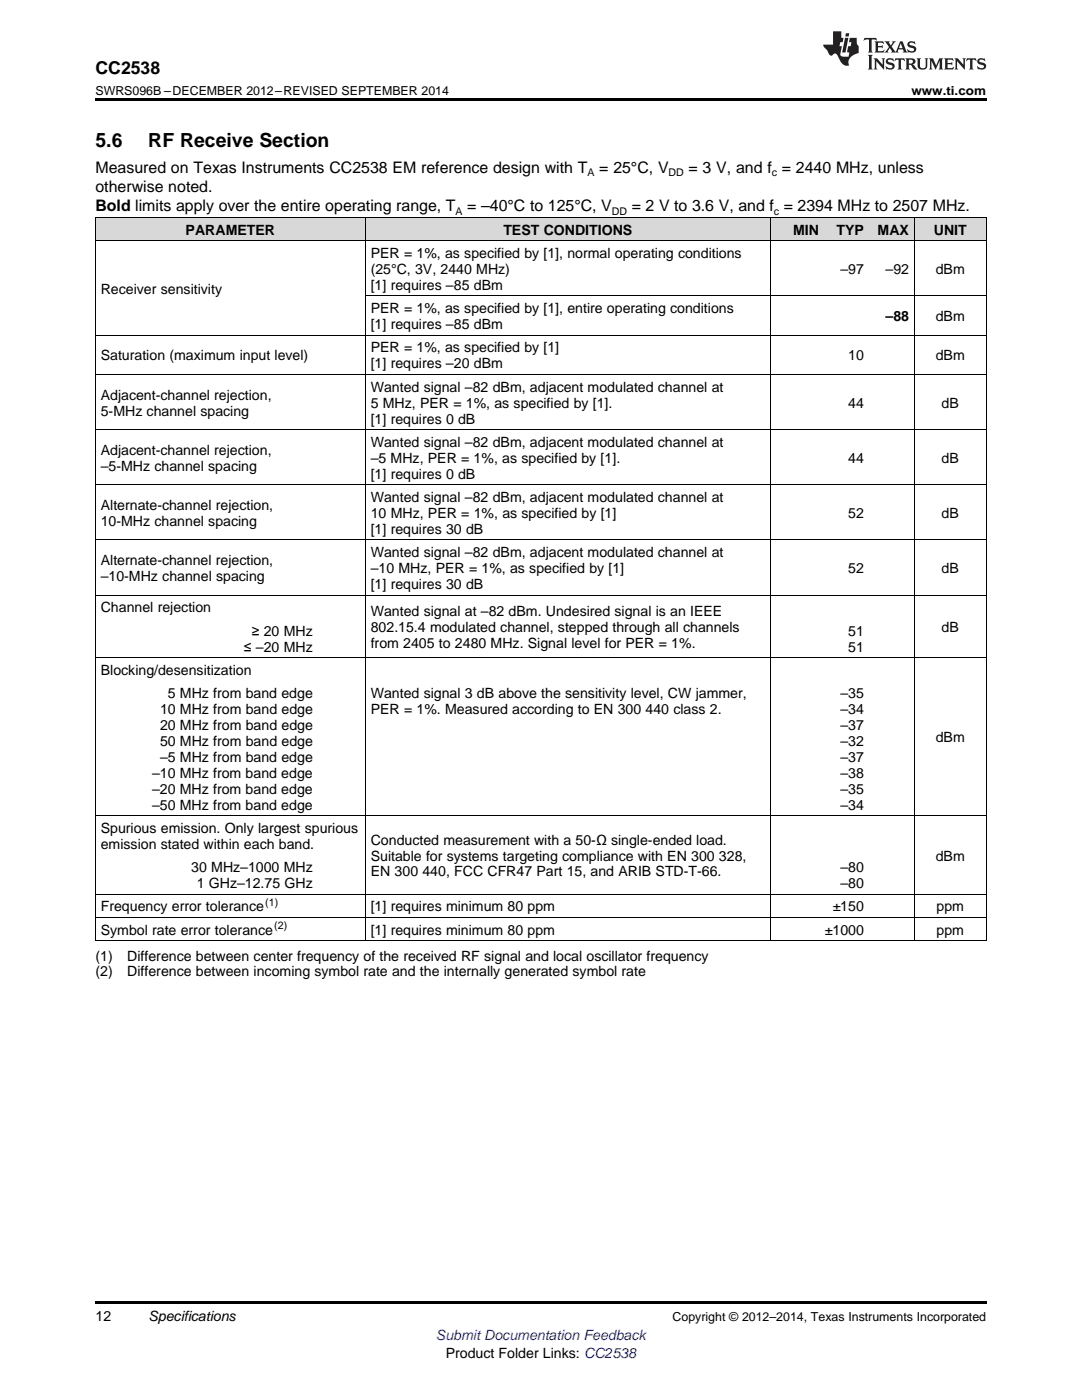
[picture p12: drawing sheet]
<svg xmlns="http://www.w3.org/2000/svg" width="216mm" height="279mm" viewBox="0 0 216 279" stroke-linecap="round" stroke-linejoin="round" font-family="sans-serif">
<defs><g id="words">
<g font-size="3.9">
<text x="19" y="29.3">5.6</text>
<text x="29.6" y="29.3">RF Receive Section</text>
</g>
<text font-size="3.5" x="19" y="14.8">CC2538</text>
<g font-size="3.2">
<text x="19" y="34.4">Measured on Texas Instruments CC2538 EM reference design with T</text>
<text x="119.6" y="34.4">= 25°C, V</text>
<text x="137.4" y="34.4">= 3 V, and f = 2440 MHz, unless</text>
<text x="19" y="38.3">otherwise noted.</text>
<text x="19" y="42.2">Bold limits apply over the entire operating range, T</text>
<text x="93.2" y="42.2">= –40°C to 125°C, V</text>
<text x="126" y="42.2">= 2 V to 3.6 V, and f = 2394 MHz to 2507 MHz.</text>
</g>
<g font-size="2.8">
<text x="37" y="46.8">PARAMETER</text>
<text x="100.4" y="46.8">TEST CONDITIONS</text>
<text x="158.3" y="46.8">MIN</text>
<text x="166.9" y="46.8">TYP</text>
<text x="175.1" y="46.8">MAX</text>
<text x="186.3" y="46.8">UNIT</text>
<text x="74" y="51.5">PER = 1%, as specified by [1], normal operating conditions</text>
<text x="20.1" y="58.6">Receiver sensitivity</text>
<text x="74" y="54.7">(25°C, 3V, 2440 MHz)</text>
<text x="74" y="57.9">[1] requires –85 dBm</text>
<text x="167.7" y="54.7">–97</text>
<text x="176.7" y="54.7">–92</text>
<text x="186.7" y="54.7">dBm</text>
<text x="74" y="62.5">PER = 1%, as specified by [1], entire operating conditions</text>
<text x="74" y="65.7">[1] requires –85 dBm</text>
<text x="176.7" y="64.1">–88</text>
<text x="186.7" y="64.1">dBm</text>
<text x="20.1" y="71.9">Saturation (maximum input level)</text>
<text x="74" y="70.3">PER = 1%, as specified by [1]</text>
<text x="169.3" y="71.9">10</text>
<text x="186.7" y="71.9">dBm</text>
<text x="74" y="73.5">[1] requires –20 dBm</text>
<text x="20.1" y="79.8">Adjacent-channel rejection,</text>
<text x="20.1" y="82.9">5-MHz channel spacing</text>
<text x="74" y="78.2">Wanted signal –82 dBm, adjacent modulated channel at</text>
<text x="74" y="81.4">5 MHz, PER = 1%, as specified by [1].</text>
<text x="169.3" y="81.4">44</text>
<text x="187.9" y="81.4">dB</text>
<text x="74" y="84.5">[1] requires 0 dB</text>
<text x="74" y="89.2">Wanted signal –82 dBm, adjacent modulated channel at</text>
<text x="20.1" y="90.8">Adjacent-channel rejection,</text>
<text x="20.1" y="93.9">–5-MHz channel spacing</text>
<text x="74" y="92.4">–5 MHz, PER = 1%, as specified by [1].</text>
<text x="74" y="95.5">[1] requires 0 dB</text>
<text x="169.3" y="92.4">44</text>
<text x="187.9" y="92.4">dB</text>
<text x="20.1" y="101.8">Alternate-channel rejection,</text>
<text x="74" y="100.2">Wanted signal –82 dBm, adjacent modulated channel at</text>
<text x="20.1" y="105">10-MHz channel spacing</text>
<text x="74" y="103.4">10 MHz, PER = 1%, as specified by [1]</text>
<text x="74" y="106.5">[1] requires 30 dB</text>
<text x="169.3" y="103.4">52</text>
<text x="187.9" y="103.4">dB</text>
<text x="20.1" y="112.8">Alternate-channel rejection,</text>
<text x="74" y="111.2">Wanted signal –82 dBm, adjacent modulated channel at</text>
<text x="20.1" y="116">–10-MHz channel spacing</text>
<text x="74" y="114.4">–10 MHz, PER = 1%, as specified by [1]</text>
<text x="74" y="117.5">[1] requires 30 dB</text>
<text x="169.3" y="114.4">52</text>
<text x="187.9" y="114.4">dB</text>
<text x="20.1" y="122.2">Channel rejection</text>
<text x="74" y="122.9">Wanted signal at –82 dBm. Undesired signal is an IEEE</text>
<text x="48.7" y="130">≤ –20 MHzXXXXX</text>
<text x="50.3" y="126.9">≥ 20 MHzXXXXX</text>
<text x="74" y="126.1">802.15.4 modulated channel, stepped through all channels</text>
<text x="74" y="129.3">from 2405 to 2480 MHz. Signal level for PER = 1%.</text>
<text x="169.3" y="126.9">51</text>
<text x="169.3" y="130">51</text>
<text x="187.9" y="126.1">dB</text>
<text x="20.1" y="134.7">Blocking/desensitization</text>
<text x="31.9" y="142.5">10 MHz from band edgeXXXXX</text>
<text x="33.5" y="139.3">5 MHz from band edgeXXXXX</text>
<text x="74" y="139.3">Wanted signal 3 dB above the sensitivity level, CW jammer,</text>
<text x="74" y="142.5">PER = 1%. Measured according to EN 300</text>
<text x="128.8" y="142.5">440 class 2.</text>
<text x="167.7" y="139.3">–35</text>
<text x="167.7" y="142.5">–34</text>
<text x="31.9" y="145.7">20 MHz from band edgeXXXXX</text>
<text x="31.9" y="148.9">50 MHz from band edgeXXXXX</text>
<text x="167.7" y="145.7">–37</text>
<text x="167.7" y="148.9">–32</text>
<text x="186.7" y="148.1">dBm</text>
<text x="30.3" y="155.2">–10 MHz from band edgeXXXXX</text>
<text x="31.9" y="152">–5 MHz from band edgeXXXXX</text>
<text x="167.7" y="152">–37</text>
<text x="167.7" y="155.2">–38</text>
<text x="30.3" y="158.4">–20 MHz from band edgeXXXXX</text>
<text x="30.3" y="161.6">–50 MHz from band edgeXXXXX</text>
<text x="167.7" y="158.4">–35</text>
<text x="167.7" y="161.6">–34</text>
<text x="20.1" y="166.2">Spurious emission. Only largest spurious</text>
<text x="20.1" y="169.4">emission stated within each band.</text>
<text x="74" y="168.6">Conducted measurement with a 50-Ω single-ended load.</text>
<text x="74" y="171.7">Suitable for systems targeting compliance with EN 300</text>
<text x="143.5" y="171.7">328,</text>
<text x="186.7" y="171.7">dBm</text>
<text x="38.2" y="174.1">30 MHz–1000 MHzXXXXX</text>
<text x="39.3" y="177.2">1 GHz–12.75 GHzXXXXX</text>
<text x="74" y="174.9">EN 300</text>
<text x="84.3" y="174.9">440, FCC CFR47 Part 15, and ARIB STD-T-66.</text>
<text x="167.7" y="174.1">–80</text>
<text x="167.7" y="177.2">–80</text>
<text x="20.1" y="181.9">Frequency error tolerance</text>
<text x="74" y="181.9">[1] requires minimum 80 ppm</text>
<text x="166.2" y="181.9">±150</text>
<text x="186.9" y="181.9">ppm</text>
<text x="19" y="191.7">(1)</text>
<text x="20.1" y="186.5">Symbol rate error tolerance</text>
<text x="25.4" y="191.7">Difference between center frequency of the received RF signal and local oscillator frequency</text>
<text x="74" y="186.5">[1] requires minimum 80 ppm</text>
<text x="164.6" y="186.5">±1000</text>
<text x="186.9" y="186.5">ppm</text>
<text x="19" y="194.9">(2)</text>
<text x="25.4" y="194.9">Difference between incoming symbol rate and the internally generated symbol rate</text>
<text x="19" y="263.6">12</text>
<text x="29.6" y="263.6">Specifications</text>
<text x="88.9" y="270.9">Product Folder Links: CC2538</text>
</g>
<text font-size="2.8" fill="#00f" x="87" y="267.4">Submit Documentation Feedback</text>
<g font-size="2.5">
<text x="19" y="19">SWRS096B –DECEMBER 2012–REVISED SEPTEMBER 2014</text>
<text x="181.9" y="19">www.ti.com</text>
<text x="134.2" y="263.6">Copyright © 2012–2014, Texas Instruments Incorporated</text>
</g>
<g font-size="2.1">
<text x="117.2" y="35.1">A</text>
<text x="133.4" y="35.1">DD</text>
<text x="154" y="35.1">c</text>
<text x="90.9" y="42.8">A</text>
<text x="122.1" y="42.8">DD</text>
<text x="154.4" y="42.8">c</text>
<text x="52.9" y="180.8">(1)</text>
<text x="54.7" y="185.4">(2)</text>
</g>
</g></defs>
<g fill="#d8d8d8">
<path d="M19 43.5h53.9v4.6h-53.9z"/>
<path d="M72.9 43.5h80.8v4.6h-80.8z"/>
<path d="M153.7 43.5h10.8v4.6h-10.8z"/>
<path d="M164.5 43.5h9v4.6h-9z"/>
<path d="M173.5 43.5h9v4.6h-9z"/>
<path d="M182.5 43.5h14.3v4.6h-14.3z"/>
</g>
<path d="M19 19.5h177.8v.5h-177.8zM19 259.7h177.8v.5h-177.8z" fill="#000"/>
<g fill="none" stroke="#000" stroke-width=".2">
<path d="M19 48.1h177.8M19 43.4h177.8M19.1 43.5v144.3M72.9 43.5v144.3M72.9 59.1h123.9M153.7 43.5v144.3M182.4 43.5v144.3M196.8 43.5v144.3M19 74.7h177.8M19 66.9h177.8M19 96.7h177.8M19 85.7h177.8"/>
<path d="M19 118.8h177.8M19 107.8h177.8M19 131.3h177.8M19 178.5h177.8M19 162.8h177.8M19 187.8h177.8M19 183.1h177.8"/>
</g>
<g fill="#231f20">
<path d="M172.5 7.6l-.1 .5 .4-.2h.6v.1v2.1l-.2 .4h.9l-.2-.4v-2.1l.1-.1h.5l.5 .2-.2-.5zM174.5 8.3l.2 .3v1.5l-.2 .4h1.8l.2-.6a1.04 1.04 0 0 1-1.3 .2v-.7h.6l.3 .2v-.6l-.3 .2h-.6v-.6l.8-.1 .4 .3-.2-.5zM176.5 8.3l.9 1.1-.9 1.1h.8l-.2-.2 .4-.7 .5 .7-.2 .2h1.5l-.2-.2 .2-.4h.9l.1 .4-.2 .2h1l-.3-.3-.7-1.9h-.5l-.9 2-.8-1 .9-1h-.8l.1 .3-.4 .5-.3-.6 .1-.2zM179.7 8.6l.4 1h-.7zM181.3 8.4a.63 .63 0 0 0-.2 .7 .63 .63 0 0 0 .6 .4l.6 .2 .1 .2a.75 .75 0 0 1-.7 .4 .75 .75 0 0 1-.6-.5l.1 .7 .1-.1a1.11 1.11 0 0 0 1.5-.6 1.13 1.13 0 0 0-1.2-.8l-.1-.4a1.04 1.04 0 0 1 1.2 .2l-.2-.5-.2 .1-.4-.2zM173.2 10.9l.2 .4v2.2l-.2 .4h1l-.3-.4v-2.2l.3-.4zM174.3 11.6l.3 .4v1.5l-.3 .4h.8l-.2-.4v-1.3l1.5 1.7v-1.9l.2-.4h-.7l.2 .4v.9l-1.1-1.3zM177 11.8a.62 .62 0 0 0-.2 .7 .62 .62 0 0 0 .6 .4l.6 .1 .1 .3a.76 .76 0 0 1-.7 .3 .76 .76 0 0 1-.7-.4l.2 .7 .1-.1a1.11 1.11 0 0 0 1.5-.6 1.13 1.13 0 0 0-1.2-.8l-.1-.4a1.04 1.04 0 0 1 1.2 .2l-.2-.6-.2 .1-.5-.1zM178.7 11.6l-.2 .6a.61 .61 0 0 1 .8-.3v1.6l-.2 .4h.9l-.2-.4v-1.6a.63 .63 0 0 1 .7 .3l-.1-.6zM180.6 11.6l.3 .4v1.5l-.3 .4h1l-.2-.2-.1-.8 .6 .2a.76 .76 0 0 0 1.2 .7l-1-1a.58 .58 0 0 0 .6-.5 .58 .58 0 0 0-.5-.6zM181.4 11.9h.1a.45 .45 0 0 1 .5 .1 .45 .45 0 0 1 .1 .5l-.8 .2zM182.9 11.6l.2 .2a2.17 2.17 0 0 0 .3 1.9 .99 .99 0 0 0 1.6-.6v-1.1l.2-.4h-.7l.2 .2a1.92 1.92 0 0 1-.2 1.8 .6 .6 0 0 1-.9-.5v-1.1l.2-.4zM185.4 11.6l.2 .4v1.5l-.2 .4h.7l-.2-.4v-1.4l.8 1.8 .8-1.8v1.4l-.2 .4h.9l-.2-.4v-1.5l.2-.4h-.8l-.6 1.5-.6-1.5zM188.4 11.6l.2 .4v1.5l-.2 .4h1.8l.1-.6a1.04 1.04 0 0 1-1.2 .1v-.6h.5l.4 .2v-.6l-.4 .2h-.5v-.7h.8l.3 .3-.1-.6zM190.5 11.6l.2 .4v1.5l-.2 .4h.7l-.2-.4v-1.3l1.5 1.7v-1.9l.2-.4h-.7l.2 .4v.9l-1.1-1.3zM192.9 11.6l-.1 .6a.61 .61 0 0 1 .7-.3l.1 1.6-.3 .4h1l-.3-.4 .1-1.6a.63 .63 0 0 1 .7 .3l-.1-.6zM195.2 11.8a.62 .62 0 0 0-.2 .7 .62 .62 0 0 0 .6 .4l.6 .1 .1 .3a.76 .76 0 0 1-.7 .3 .76 .76 0 0 1-.6-.4l.1 .7 .1-.1a1.11 1.11 0 0 0 1.6-.6 1.13 1.13 0 0 0-1.3-.8l-.1-.4a1.04 1.04 0 0 1 1.2 .2l-.1-.6-.2 .1-.5-.1z"/>
<path d="M166.2 6.3v2.6h-1.9v.4l.8 .9a.91 .91 0 0 0 1 .8 .56 .56 0 0 1 .5-.3 .56 .56 0 0 1 .5 .3l.4 .8a1.53 1.53 0 0 0 1.9 1.2 1.54 1.54 0 0 1 1-2.1l.9-.3v-1.4a1.52 1.52 0 0 1-.4-1.6h-1.3l-.2 .8h.5l-.2 .8h-.5l-.1 1v.2l.4 .1-.2 .8a1.93 1.93 0 0 1-1.6-.3l.3-1.8h-.5l.2-.8h.4l.2-.8h-.4v-1.3zM168.6 7.6l-.6 2.9h.7l.6-2.9zM168.8 6.6l-.1 .7h.6l.2-.7z"/>
</g>
<use href="#words"/>
</svg>
